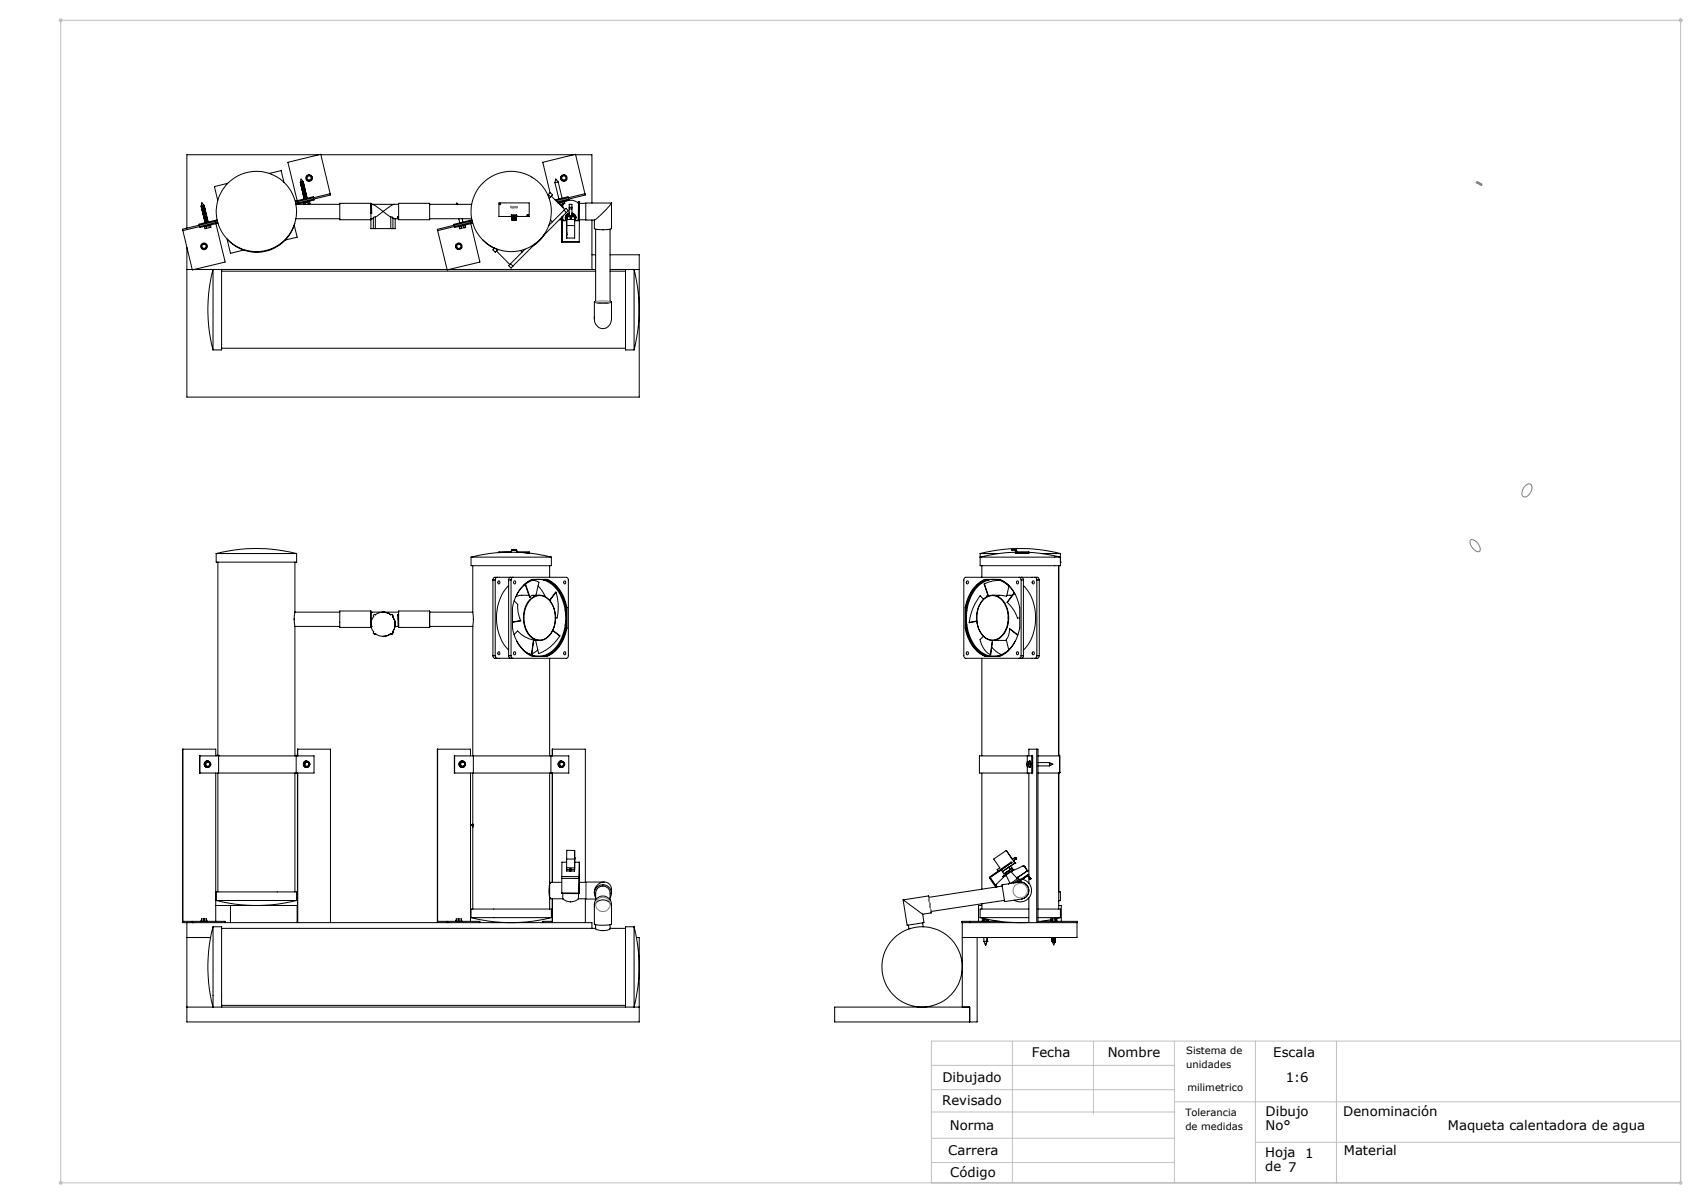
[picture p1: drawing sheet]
<svg xmlns="http://www.w3.org/2000/svg" width="420mm" height="297mm" viewBox="0 0 420 297" stroke-linecap="round" stroke-linejoin="round" font-family="sans-serif">
<defs><g id="words">
<g font-size="3.3">
<text x="254.8" y="261.1">Fecha</text>
<text x="273.5" y="261.1">Nombre</text>
<text x="314.4" y="261.1">Escala</text>
<text x="232.7" y="267.1">Dibujado</text>
<text x="317.5" y="267.1">1:6</text>
<text x="232.6" y="272.7">Revisado</text>
<text x="312.5" y="275.4">Dibujo</text>
<text x="331.7" y="275.4">Denominación</text>
<text x="234.5" y="278.9">Norma</text>
<text x="312.5" y="278.9">No°</text>
<text x="357.5" y="278.9">Maqueta calentadora de agua</text>
<text x="234.1" y="285.3">Carrera</text>
<text x="312.4" y="285.6">Hoja</text>
<text x="322.3" y="285.8">1</text>
<text x="331.8" y="285.3">Material</text>
<text x="234.6" y="290.7">Código</text>
<text x="312.4" y="289.1">de 7</text>
</g>
<g font-size="2.5">
<text x="292.9" y="260.2">Sistema de</text>
<text x="292.9" y="263.7">unidades</text>
<text x="293.2" y="269.4">milimetrico</text>
<text x="292.7" y="275.5">Tolerancia</text>
<text x="292.7" y="278.9">de medidas</text>
</g>
</g></defs>
<g fill="none" stroke="#000" stroke-width=".25">
<path d="M78.8 38.2h-32.7v18.1M79.2 38.2h62.5M142.1 38.2h4.1v11.9M49.7 50.9l.1 .1M49.7 50.9h.1M49.7 51.2h.1M49.7 50.8h.1M49.7 50.8v.1M49.8 51v.1M49.8 51.4l.1 .1M49.8 51.1l-.1 .1M49.8 51.2v.2"/>
<path d="M49.8 51.7h.2M49.8 51.4h.1M49.9 52h.1M49.9 51.5v.1M49.9 51.6l-.1 .1M50 52.2h.1M50 51.7v.2M50 51.9l-.1 .1M50 52.5h.1M50 52.1v.1M50 52v.1M50.1 52.2v.2"/>
<path d="M50.1 52.4l-.1 .1M50.1 52.7l.1 .1M50.1 53h.2M50.1 52.5l.1 .2M50.2 52.7h-.1M50.2 53.2l.1 .1M50.2 52.8v.1M50.2 52.9l-.1 .1M50.3 53.2h-.1M50.3 53.5h.1M50.3 53v.2M50.3 50.7l-.6 .1"/>
<path d="M50.3 50.6l-.6 .2M50.3 50.7h.1M50.3 50.6l-.5-.5-.1 .7M50.3 50.6v.1M50.3 53.3v.1M50.3 50.8l-.5 .2M50.3 53.8h.1M50.3 53.4v.1M50.3 50.8l.1 .2M50.4 51l-.6 .1M50.4 50.7l-.7 .2M50.4 51h.1"/>
<path d="M50.4 54h.1M50.4 50.7v.1M50.4 53.5v.2M50.4 51.1l-.6 .1M50.4 50.8l-.7 .1M50.4 50.8h-.1M50.4 53.7l-.1 .1M50.4 51.1v.1M50.4 51.2l-.6 .2M50.4 51.3l-.5 .2M50.4 51.2l.2 .1M50.4 54.3h.2"/>
<path d="M50.4 53.8l.1 .1M50.4 51.3l.1 .2M50.5 51l-.8 .2M50.5 51.5l-.6 .1M50.5 51l-.1 .1M50.5 51.5h.1M50.5 53.9l-.1 .1M50.5 51.6l-.5 .1M50.5 54.5l.1 .1M50.5 54l.1 .2M50.5 51.6l.1 .1M50.5 56l.1 .5 .4-.1"/>
<path d="M50.6 51.3l-.8 .1M50.6 51.7l-.6 .2M50.6 51.3h-.2M50.6 51.7l.1 .1M50.6 54.2l-.2 .1M50.6 54.3v.2M50.6 51.9l-.6 .1M50.6 54.5h-.1M50.6 54.8h.1M50.6 51.9v.1M50.6 51.5l-.8 .2M50.6 52l-.6 .1"/>
<path d="M50.6 51.5l-.1 .1M50.6 52h.1M50.6 54.6l.1 .1M50.7 52.1l-.6 .1M50.7 51.8l-.8 .2M50.7 51.8l-.1 .1M50.7 54.7l-.1 .1M50.7 52.1v.1M50.7 52.2l-.6 .2M50.7 52.4l-.6 .1M50.7 52.2l.1 .1M50.7 52.4v.1"/>
<path d="M50.7 54.8v.2M50.7 52l-.7 .2M50.7 52.5l-.5 .2M50.7 52v.1M50.7 55h.1M50.7 52.5l.2 .1M50.8 52.6l-.6 .2M50.8 52.6v.2M50.8 52.3l-.8 .2M50.8 52.8l-.6 .1M50.8 52.3l-.1 .1M50.8 52.8h.1"/>
<path d="M50.8 52.9l-.5 .1M50.8 52.9l.1 .1M50.9 53l-.6 .2M50.9 52.6l-.8 .1M50.9 53l.1 .1M50.9 52.6h-.1M50.9 55.9l.1 .5M50.9 53.1l-.6 .2M50.9 52.8l-.8 .2M50.9 52.8l-.1 .1M50.9 53.1v.2M50.9 53.3l-.6 .1"/>
<path d="M50.9 53.4l-.5 .1M50.9 53.3h.1M50.9 53.4l.1 .1M51 53.1l-.8 .1M51 53.5l-.6 .2M51 53.1h-.1M51 53.5l.1 .1M51 53.7l-.6 .1M51 53.7v.1M51 53.3l-.7 .2M51 53.8l-.5 .1M51 53.8h.2"/>
<path d="M51 53.3l-.1 .1M51.1 53.9l-.6 .1M51.1 53.9v.1M51.1 53.6l-.8 .2M51.1 54l-.5 .2M51.1 53.6l-.1 .1M51.1 54l.1 .1M51.2 53.8l-.8 .2M51.2 54.2l-.6 .1M51.2 53.8l-.1 .1M51.2 54.2v.1M51.2 54.3l-.6 .2"/>
<path d="M51.2 54.4l-.6 .2M51.2 54.3l.1 .1M51.2 54.4v.2M51.2 54.6l-.5 .1M51.2 54.1l-.8 .2M51.2 54.6h.2M51.2 54.1v.1M51.3 54.7l-.6 .1M51.3 54.7v.1M51.3 54.8l-.6 .2M51.3 54.4l-.8 .1M51.3 54.8v.1"/>
<path d="M51.3 54.4h-.1M51.4 54.6l-.8 .2M51.4 54.6l-.1 .1M51.6 55.7l.1 .5M51.7 56.2l-.7 .2M52 55.6l.1 .5-.4 .1M52 55.5l-1.6 .4M53.2 54.6l-8.1 2 .1 .3M53.2 54.6l.1 .4M53.3 55l-8.1 1.9M53.3 55.2l2.3 9.5-8.1 1.9-2.3-9.7M53.6 54.3l-4.5 1 .1 .3"/>
<path d="M53.7 54.5l-.5 .1M53.8 54.9l-.5 .1M53.8 55.1l-4.4 1.1-.1-.3M56.1 59l.8 3.5 3.2-.8M56.2 45.3l-3.2 .8 .8 3.4M66.5 42.8l2.9-.7 .7 2.9M72.6 55.6l.8 3-3 .7M72.8 55.2a9.8 9.8 0 0 1-16.6 4M73.1 54h10.8M73.1 50.4h10.8M73.4 49.8l-.4 .1M73.4 49.8l.1 .3"/>
<path d="M73.5 50.1l-.5 .1M74.2 45h.1M74.2 45v.1M74.2 45.3h.1M74.2 44.9v.1M74.2 45.6h.2M74.2 45.1l.1 .1M74.3 45.2l-.1 .1M74.3 45.8l.1 .1M74.3 45.3v.2M74.3 45.5l-.1 .1M74.4 46.1h.1"/>
<path d="M74.4 45.6v.2M74.4 45.8h-.1M74.4 45.9v.1M74.4 46v.1M74.4 46.4h.1M74.5 46.6h.1M74.5 46.1v.1M74.5 46.2l-.1 .2M74.5 46.8l.1 .1M74.5 46.4l.1 .1M74.6 46.5l-.1 .1M74.6 47.1h.1"/>
<path d="M74.6 46.6v.2M74.6 46.8h-.1M74.6 46.9l.1 .1M74.7 47l-.1 .1M74.7 47.4h.1M74.7 47.6l.2 .1M74.7 47.1l.1 .2M74.8 44.7l-.6 .2M74.8 47.3l-.1 .1M74.8 44.7l-.5-.5-.1 .7M74.8 44.7v.1M74.8 44.9l-.6 .2"/>
<path d="M74.8 44.8l-.6 .2M74.8 47.9h.1M74.8 44.8h.1M74.8 44.9v.2M74.8 47.4v.2M74.8 45.1l-.5 .1M74.8 45.1h.2M74.8 47.6h-.1M74.9 45.2l-.6 .1M74.9 44.8l-.7 .2M74.9 44.9l-.7 .1M74.9 44.8v.1"/>
<path d="M74.9 44.9h-.1M74.9 48.2h.1M74.9 45.2v.1M74.9 47.7v.1M74.9 45.3l-.6 .2M74.9 45.3l.1 .1M74.9 47.8l-.1 .1M74.9 47.9v.1M74.9 45.5l-.5 .1M74.9 48.4h.1M74.9 48v.2M74.9 45.5l.1 .1"/>
<path d="M75 45.1l-.8 .2M75 45.6l-.6 .2M75 45.1l-.1 .1M75 45.6h.1M75 48.6l.1 .1M75 48.2v.1M75 50.1l.1 .3M75 45.4l-.8 .2M75 45.7l-.6 .2M75 45.4l-.1 .1M75 48.3l-.1 .1M75 45.7v.2"/>
<path d="M75 45.9l-.6 .1M75 45.9h.1M75 48.9h.1M75 48.4l.1 .2M75.1 45.6l-.8 .2M75.1 46l-.6 .1M75.1 46.1l-.6 .1M75.1 45.6l-.1 .1M75.1 46.1h.1M75.1 48.6h-.1M75.1 46v.1M75.1 46.2l-.6 .2"/>
<path d="M75.1 46.2v.2M75.1 48.7v.1M75.1 46.4l-.5 .1M75.1 45.9l-.7 .2M75.1 46.4h.1M75.1 45.9v.1M75.1 48.8l-.1 .1M75.1 48.9l.1 .2M75.2 46.5l-.6 .1M75.2 49.1h.1M75.2 46.5v.1M75.2 46.6l-.6 .2"/>
<path d="M75.2 46.1l-.8 .3M75.2 46.6l.1 .1M75.2 46.1l-.1 .1M75.2 46.4l-.7 .2M75.2 46.7l-.6 .2M75.2 46.4v.1M75.2 46.7l.1 .2M75.3 46.9l-.6 .1M75.3 46.9h.1M75.3 47l-.6 .1M75.3 46.7l-.8 .1M75.3 47.1l-.5 .2"/>
<path d="M75.3 46.7h-.1M75.3 47.1l.2 .1M75.3 47v.1M75.3 50l.1 .4M75.4 47.3l-.6 .1M75.4 47.3v.1M75.4 46.9l-.8 .2M75.4 47.4l-.6 .2M75.4 46.9l-.1 .1M75.4 47.4h.1M75.4 47.5l-.5 .2M75.4 47.5l.1 .2"/>
<path d="M75.5 47.2l-.8 .2M75.5 47.7l-.6 .1M75.5 47.7h.1M75.5 47.2l-.1 .1M75.5 47.4l-.8 .2M75.5 47.8l-.6 .1M75.5 47.4l-.1 .1M75.5 47.8v.1M75.5 47.9l-.6 .1M75.5 47.9h.1M75.6 47.7l-.8 .2M75.6 48l-.6 .2"/>
<path d="M75.6 48.2l-.6 .1M75.6 47.7l-.1 .1M75.6 48.2h.1M75.6 48v.2M75.6 48.3l-.6 .1M75.6 48.3v.1M75.6 48.4l-.5 .2M75.6 47.9l-.7 .3M75.6 48.4l.1 .1M75.6 47.9v.1M75.7 48.5l-.6 .2M75.7 48.5v.2"/>
<path d="M75.7 43.6l.6-.4 .7 .4v.7l-.7 .4-.6-.4zM75.7 48.2l-.8 .2M75.7 48.7l-.6 .1M75.7 48.2l-.1 .1M75.7 48.7h.1M75.7 48.5l-.7 .1M75.7 48.8l-.6 .1M75.7 48.5h.1M75.7 48.8l.1 .2M75.8 49l-.6 .1M75.8 49h.1M75.8 48.7l-.8 .2"/>
<path d="M75.8 48.7l-.1 .1M76.1 49.8l.1 .5M76.2 50.3l-.5 .1M76.4 49.7l.2 .5-.4 .1M76.5 49.7l-1.6 .3M77.4 48.8v-.2l-4.5 1.1M77.5 49.1v.3l-4.3 1M81.5 47.8l.1 .4-8.1 1.9M81.5 47.8l-8.1 2M81.5 47.8l-2.3-9.7-8.1 2 2.3 9.4M83.9 50.2h7.7v4.1h-7.7zM91.6 50.6h.1"/>
<path d="M91.6 50.7l.1 1.9M91.6 52.6h.2M91.7 50.4l-.1 .2M91.7 50.5l.1 2.1M91.7 52.6h.1M91.7 50.4h.2M91.7 52.6h-.2M91.9 50.4l1 .5 1.7 1.3M91.9 50.4h5.4M92.2 53.9l-.6 .1v2.4h.6M92.2 56.4h.5M92.7 53.6l-.3-.1-.2 .2v2.7"/>
<path d="M92.7 56.4h3.8M92.7 53.6v2.8M94.6 52.2l1.9 1.4M94.6 52.2l-1.9 1.4M96.5 53.6l.3-.1 .2 .3v2.6M96.5 56.4h.5M96.5 53.6v2.8M97 53.9l.3 .1M97.3 50.4l-1.1 .6-1.6 1.2M97.3 54h.9M97.3 50.4h1.1M97.6 54v2.4h-.6"/>
<path d="M98.3 53.5l.1 .3M98.4 53.5h-.2v.5l.2-.2M98.4 50.2h7.7v4.1h-7.7zM106.1 54h10.4M106.1 50.4h10.4M112.7 50.4v-.3l.4 .3M113.3 54l.2 1M113.4 56l.1 .5 .4-.1M113.8 55.9l.1 .5M114.1 54l.2 .8M114.5 55.7l.1 .5M114.6 56.2l-.7 .2"/>
<path d="M114.9 55.6l.1 .5-.4 .1M114.9 55.5l-1.6 .4M116.1 54.6l-8.1 2 .1 .3M116.1 54.6l.1 .4M116.2 55l-8.1 1.9M116.2 55.2l2.3 9.5-8.1 1.9-2.3-9.7M116.5 54.3l-4.4 1.1v.2M116.6 54.5l-.5 .1M116.7 54.9l-.5 .1M116.7 55.1l-4.4 1.1-.1-.3M119.1 59.2l1.1 .9 1.9 1.2M126.3 53.4v-.3h1.3v.3"/>
<path d="M126.3 53.3h.2M126.3 53.4h-3.1v-3.3h7.5v3.3h-3.2M126.3 53.3v1h.2v-1M126.5 53.4h.2M126.7 53.3h.2M126.7 53.3v1h.2v-1M126.9 53.4h.1M127 53.3h.2M127 53.3v1h.2v-1M127.2 53.4h.2M127.4 53.3h.1M127.4 53.3v1h.1v-1"/>
<path d="M130.4 53l-.2 .2M134.4 57.9l-1.4 1.8-1.3 1M135.4 48l.5-.4 .5 .5-.4 .5M135.4 48l-.1 .1M135.4 48l.6 .6M135.8 47.6l-1.8-7.5 8.1-2 2.3 9.7M135.9 54.3l.5 .5M136 48.6l-.4 .4M136.1 48.4l3.4 3.3M137 45.1l1 4M137.8 50l.1 .2M137.8 44.9l-.8 .2"/>
<path d="M137.8 44.9l-.6-.7-.2 .9M137.8 44.9l1 4M137.9 50.2h.1M138.1 54.3h.6M138.3 50l.1 .5M138.3 50.5h.1M138.6 43.6l.6-.4 .7 .4v.7l-.7 .4-.6-.4zM138.7 56.8v.5M138.7 57v2.7M138.7 57h.1M138.7 53.6v3.4M138.7 54.4l1.2 .1"/>
<path d="M138.7 54.4v5.3M138.8 50.4h.1M138.8 50.4v.6M138.9 50.4h.1M139 54.3l.1 .1M139 53.4v1M139 49.8l.1 .5M139 50.3v1M139.1 50.3l-.7 .2M139.3 51.9l.4-.5 .6 .6-.5 .5M139.3 51.9l-3.8 3.7M139.3 51.9l.5 .6"/>
<path d="M139.3 49.9a2.83 2.83 0 0 1 3.5 .3v1.5M139.3 49.7l.2 .5-.4 .1M139.4 49.7l-1.6 .4M139.7 53.7l.2 .7M139.8 52.5l-5.7 5.8M139.9 57.9h.1M139.9 53.5h.1M139.9 53.5v.9h-1.2M139.9 54.2h2M139.9 53.5h2M140.3 48.8v-.2l-3.2 .8M140.4 49.1v.3l-2.6 .7"/>
<path d="M140.5 52.6a1.08 1.08 0 0 0-.9 1.2M140.5 52.8a1.02 1.02 0 0 0-.7 1.6M140.5 52.9a.93 .93 0 0 0-.6 1.4M140.5 51.2v.4M140.5 51.2v-.8h.7v.8M140.5 51.6h.7M140.5 51.6v1.7M140.5 51.2h.7M140.8 53.7h.2M140.8 53.7v-.4h-.9v5.5M141.2 52.6a1.08 1.08 0 0 1 1 1.2M141.2 52.8a1.04 1.04 0 0 1 .8 1.6"/>
<path d="M141.2 52.9a.93 .93 0 0 1 .7 1.4M141.2 51.2v.4M141.2 51.6v1.7M141.9 54.2v4.6h-2M141.9 54.5h1.2M141.9 55.7h-2v3.1M141.9 53.5v-.2h-.9l.1 .6h-.3v-.2M141.9 53.5v.7M142.1 53.7l-.2 .7h1.2M142.8 54.3l-.2 .1M143 59.7h-4.3M143 59.7v.1h-4.3"/>
<path d="M143.1 54.4v.1M143.1 54.3h1.5M143.1 54.5l-.1 5.2M143.1 50.4v-.7h-.3v.7M143.1 50.2h1.5M143.1 50.4h-.3v4M143.1 50.4v4M144.4 47.8l-7.1 1.8M144.4 47.8l.1 .4-7 1.6M144.6 50.1h6.4l-1.2 1.5-3 2.7h-2.2zM146.2 54.3v12.2M147.1 56.6v17.9a5.7 5.7 0 0 0 3.5 0v-17.9"/>
<path d="M151 50.1v6.3a7 7 0 0 1-4.2 0v-2.1M46.1 61.1v36.9h111.7v-35.1h-7.2M46.1 66.5h1.4M47.9 66.5h62.5M49.7 60.4l.7-.3 .6 .3v.8l-.6 .4-.7-.4zM52.6 66.5v19.9a39.2 39.2 0 0 1 0-19.9zM54.7 66.5v19.9h-2.1M54.7 67h92.4M110.8 66.5h36.3M112.6 60.4l.7-.3 .6 .3v.8l-.6 .4-.7-.4zM122.1 61.2l-.4 .5 .6 .6 .5-.5M122.3 61.3l.5 .5"/>
<path d="M122.6 62l3.3 3.3M123 61.6l-.2 .2M126 65.1l-.4 .5 .6 .6 .4-.5M126 65.1l.6 .6M128.6 61.9l.3 .3M129.6 61.5l-3.6 3.6M132.3 60.1l-5.7 5.6M146.2 62.9h.9M146.8 74.5v4.2a2.13 2.13 0 0 0 2.1 2.4 2.13 2.13 0 0 0 2.1-2.4v-4.2M147.1 74.4l-.3 .1a.93 .93 0 0 0 1.2 .3h1.7a.93 .93 0 0 0 1.2-.3l-.3-.1M150.6 67h3.8M150.6 66.5h7.2"/>
<path d="M154.4 66.5v19.9h2.2M156.6 66.5a40.3 40.3 0 0 1 0 19.9zM54.7 86h99.7M53.4 136.7a40.3 40.3 0 0 1 19.8 0M53.4 136.7h19.8M53.4 136.7v2.1h19.8v-2.1M53.8 138.8v47.7M72.8 138.8v12.3M116.3 137.5h19.8M116.3 137.5v2.2h19.8v-2.2M116.7 139.7v11.4M123.2 136.4l-4.3 .6-2.6 .5"/>
<path d="M126.3 135.9v.3h-3.1v.3l3.7-.2 3.8 .3 5.4 .9M126.3 135.9v.3M126.3 135.9h1.3M126.3 135.7l.2 .2h-.2zM126.7 135.7l.2 .2zM127 135.7l.2 .2zM127.4 135.7l.1 .2h-.1zM127.6 135.9h.1M127.6 135.9v.3h3.1v.3h-1.1M130.4 136.5v.1M135.7 139.7v2.8M242 136.7a40.2 40.2 0 0 1 19.8 0"/>
<path d="M242 136.7v3h19.8v-3M242 136.7h4.6M242.4 139.7v2.8M250.7 136.3a38.5 38.5 0 0 0-8.7 1.2h19.8a39 39 0 0 0-7.8-1.1M250.7 136.5l3.3 .1v-.1M250.7 135.9h.1M250.7 136.2h3.3v.3M250.7 136.5h3.3M250.7 135.9v.6M250.8 135.9h.2v.3M250.8 135.9l-1-.2h1.1l.1 .5M250.8 135.9h.1"/>
<path d="M251 136.5v.1M253.7 136.5v.1M253.9 136.5v.1M257.2 136.7h4.6M261.4 139.7v46.9M261.8 138.8h.1M72.6 152.7v.3M72.8 151.1l-.2 1.4 .2 2.2M72.8 154.7h11.1M72.8 151.1h11.1M72.8 154.7v31.9M91.6 151.1v-.3v4.1v-3.8h.2"/>
<path d="M91.6 150.8h-7.7v4.1h7.7M91.6 154.7h.1M91.8 151.1h6.6M91.8 151.1v.1M92.5 151.7h.1M92.5 156.5h.1M92.5 151.7l.2 .1M92.7 151.8a.29 .29 0 0 0-.4 0 .29 .29 0 0 0 0 .4 3.1 3.1 0 0 0-.1 3.9l.1 .4 .4-.1M92.7 156.4a3 3 0 0 0 3.8 0M92.7 151.8a3 3 0 0 1 3.8 0M92.7 156.4l-.2 .1M94.6 157.1h.1"/>
<path d="M94.6 151.1h.1M94.6 151.1l.8 .1 1.1 .6M96.5 156.4l-.7 .4-1.2 .3M96.5 151.8a.3 .3 0 0 1 .4 0 .3 .3 0 0 1 0 .4M96.7 156.5h.1M96.7 151.7h.1M96.7 151.7a.3 .3 0 0 1 .3 .2 .3 .3 0 0 1-.1 .3M96.9 156h.1M96.9 152.2a3 3 0 0 1 0 3.8M96.9 152.2h.1M96.9 152.2l.7 1.5-.1 1h.9M96.9 156a.29 .29 0 0 1 0 .5 .29 .29 0 0 1-.4-.1"/>
<path d="M96.9 156l.1 .3-.3 .2M97.3 152.9a3.1 3.1 0 0 1-.4 3.1M98.2 151.7l.2 3M98.2 151.7l.1 .1M98.2 151.7h.2M98.3 151.8l.1 2.3M98.3 151.8l.1 .1M98.4 154.9h.1M98.4 154.9h7.7M98.5 154.5l-.1 .2M106.1 154.7h.1M106.1 151.1v3.6"/>
<path d="M106.1 154.7v.2M106.1 151.1v-.2v4M106.1 150.8h-7.7v4.1M106.1 154.7h10.6M106.1 151.1h10.6M116.7 151.1l.2 1.4-.2 2.2M116.7 154.7v31.9M121.7 143.2h.6M121.7 143.2v18.7M122.3 143.2v18.7M122.8 142.5l-.4 .2-.1 .5M125.6 144.6a12.1 12.1 0 0 0 0 15.9"/>
<path d="M125.6 143.2h.6M125.6 143.2v18.7M126 142.5l-.3 .2-.1 .5M126 142.5h13.8l.4 .2 .1 .5v18.7l-.1 .4-.3 .2h-13.9M126 142.5h-3.8l-.4 .2-.1 .5M126.2 143.2v18.7M126.6 142.5l-.3 .2-.1 .5M126.9 156.7l.9-.9a7 7 0 0 0 3.9 2.2M127 148.3l.8 .9 .2 2.1 .6 1.9M127.6 158.3a7.2 7.2 0 0 0 4.1 3.6M128.6 153.2l-2.1 .4M129.7 144.2l1.1 3.3"/>
<path d="M129.8 144.2l1 3.3M130.6 147h-2.3l-1 .4M131.1 147.9a3.3 3.3 0 0 1 5.4 1.6 6.5 6.5 0 0 1-1.8 8.2 3.4 3.4 0 0 1-4.7-2.2 6.9 6.9 0 0 1 1.1-7.6zM131.6 143.3h-.2h.5l1.2 .5-.8 3.2M131.7 143.2a7.2 7.2 0 0 0-4.1 3.6M131.7 143.2l.8-.2 1.7 .2M131.7 143.2l.1-.2a5.1 5.1 0 0 0-2.5 1.5M131.7 158l-.5 3.6M131.7 158l-.4 3.6M131.8 158.1h1.4M132.9 144.7l.7 .9 1.1 1.8M133.2 147a4.6 4.6 0 0 1 3.9 4.7 5.8 5.8 0 0 1-3.2 6.3l-.7 .1"/>
<path d="M133.2 147h-1.7l-.7 .5M133.2 147a4.5 4.5 0 0 0-3.9 4.4 6.1 6.1 0 0 0 2.6 6.4l1.3 .3M134.2 143.2a8.4 8.4 0 0 1 5.3 6.8l.1 .8M134.2 143.2l.1-.2a8.7 8.7 0 0 1 5.5 7.7l-.2 .1M134.9 143a8.7 8.7 0 0 1 4.9 7M136.5 155.7l1.7 1.3M136.5 155.6l1.7 1.4M137.3 146.2a11.9 11.9 0 0 1 .2 6.4h-.4M137.3 146.2l-1.6 2.1M137.3 146.2l-1.6 2M138.2 157a10.3 10.3 0 0 1-5.2 4.4l-.7-3.3M139.6 154.3a8.6 8.6 0 0 1-5.4 7.6"/>
<path d="M139.6 150.8v.3a5.6 5.6 0 0 1 0 3.2M139.6 154.3h.2a9.2 9.2 0 0 1-4.8 7.5l-.7 .2-.1-.1M139.8 155.1a9 9 0 0 1-4.9 6.9M139.8 150v5.1M139.8 150h.2M139.8 155.1h.2M140 150a9 9 0 0 0-5-7h-3.6a8.8 8.8 0 0 0-4.9 7v5.1a8.9 8.9 0 0 0 4.9 6.9h3.6a8.7 8.7 0 0 0 5-6.9M140 150v5.1M238.3 150a8.9 8.9 0 0 1 4.9-7h3.6a8.7 8.7 0 0 1 5 7v5.1a9 9 0 0 1-5 6.9h-3.6a8.6 8.6 0 0 1-4.9-6.9M238.3 150h.2M238.3 155.1h.2M238.3 150v5.1"/>
<path d="M238.5 155.1a8.9 8.9 0 0 0 4.9 6.9M238.5 150v5.1M238.7 154.3a9 9 0 0 0 4.9 7.4l.5 .2M238.7 150.8l-.2 1.7 .2 1.8M238.7 154.3h-.2a9.2 9.2 0 0 0 4.8 7.5l.6 .2 .2-.1M241.2 152.5a5.4 5.4 0 0 0 3.4 5.6h.5M241.2 153.3l-1.9 .4M241.2 153.4l-1.9 .3M242.8 157.1l-.8 .8a5.1 5.1 0 0 0 2.5 3.7M242.9 148l-.9-.9a13.3 13.3 0 0 0-2.7 6.6M242.9 147.9a3.3 3.3 0 0 1 5.4 1.6 6.5 6.5 0 0 1-1.8 8.2 3.4 3.4 0 0 1-4.7-2.2 6.9 6.9 0 0 1 1.1-7.6zM243.1 144.1l.9 3.1"/>
<path d="M243.1 144.1l1 3.1M243.4 143a8.8 8.8 0 0 0-4.9 7M243.9 146.8l-.3 .6zM244.1 143.2a8.2 8.2 0 0 0-5.2 6.8l-.2 .8M244.1 143.2l.7-.2 1.8 .2M244.1 143.2l-.2-.2a8.5 8.5 0 0 0-5.4 7.8h.2M244.9 159.7l1.1 1.2 1.3 .7M245 158.1l-.4 3.5zM245.1 147a4.1 4.1 0 0 0-3.6 3.3l-.3 2.2M245.1 147a4.6 4.6 0 0 1 3.9 4.7 5.8 5.8 0 0 1-3.2 6.3l-.7 .1M245.1 158.1h3.4M246.6 143.2a7 7 0 0 1 4 3.6"/>
<path d="M246.6 143.2l-.1-.2a5.3 5.3 0 0 1 2.8 1.8M246.8 143.3h.2a7.9 7.9 0 0 0-3.9 .8M248.6 147h1.3M248.7 148.7h.1M248.7 148.7a9.5 9.5 0 0 1 2.5 3.9h.6M249.1 144.7l-.6 2.5-1.3-.2h-2.1M249.3 155.3a3.6 3.6 0 0 1-.8 2.6l.6 2.5M249.3 155.3l2 1.5M250.4 146.4l-1.7 2.3M250.5 146.4l-1.8 2.3M250.6 158.3a7 7 0 0 1-4 3.6M251.6 142.5l.4 .2 .1 .5"/>
<path d="M252.1 143.2h.6M252.1 143.2v18.7M252.2 142.5h-13.8l-.4 .6v18.9l.1 .3 .2 .2h13.9M252.2 142.5l.4 .2 .1 .5M252.2 142.5h3.9l.4 .2 .1 .5M252.7 144.6a12.1 12.1 0 0 1 0 15.9M252.7 143.2v18.7M255.5 142.5l.4 .2 .1 .5M256 143.2h.6M256 143.2v18.7M256.6 143.2v18.7M121.7 161.9l.1 .3 .3 .3h3.9"/>
<path d="M121.7 161.9h.6M122.3 161.9l.1 .4 .4 .2M123 161a.32 .32 0 0 1 .4 .3 .32 .32 0 0 1-.4 .3zM125.6 161.9l.1 .4 .3 .2M125.6 161.9h.6M126.2 161.9l.1 .4 .3 .2M126.9 161a.32 .32 0 0 1 .4 .3 .32 .32 0 0 1-.4 .3zM129 160.3l1.5 1.2 1.3 .5-.1-.1M131.1 161.6h-.1M131.2 161.6l-.6-.1 .7 .1M131.2 161.6h.1M131.7 161.9l1.1 .1 1.4-.1"/>
<path d="M132.8 160.4l-1.5 1.1M135.7 162.5v24.1M139.2 161a.32 .32 0 0 1 .5 .3 .32 .32 0 0 1-.5 .3zM238.7 161a.32 .32 0 0 1 .4 .3 .32 .32 0 0 1-.4 .3zM242.4 162.5v24.1M244.1 161.9l.9 .1 1.6-.1M249 160.6l-1.2 .9-1.3 .5 .1-.1M251 161a.32 .32 0 0 1 .5 .3 .32 .32 0 0 1-.5 .3zM252.1 161.9l-.1 .4-.4 .2M252.1 161.9h.6M252.7 161.9l-.1 .4-.4 .2M254.9 161a.32 .32 0 0 1 .5 .3 .32 .32 0 0 1-.5 .3z"/>
<path d="M256 161.9l-.1 .4-.4 .2M256 161.9h.6M256.6 161.9l-.4 .6h-4M45.2 185v42.5h10.4v.3M49.4 186.6v4.2M50.5 188.7h.1M50.6 188.7l.4 .6M50.9 188h.8l.4 .7-.4 .6h-.8l-.4-.6zM51 188l-.4 .7M51.2 187.9h.1M51.2 189.5h.1M51.2 187.9a.81 .81 0 0 0-.8 .8 .81 .81 0 0 0 .8 .8"/>
<path d="M51.3 188.2l.4 .1 .1 .4M51.8 188.7l-.1 .3-.4 .2M52 188.6a.78 .78 0 0 0-1.2-.6 .78 .78 0 0 0 0 1.3 .78 .78 0 0 0 1.2-.5M53.3 186.6v-1.6h-8.2v42.8h101.1v1.4M53.3 186.5h.8v.1M53.3 190.8v36.7M53.8 190.8v29.4M54 190.8h19.1M54 186.6h19.1M54 186.6v4.2M54 186.6h-4.7v4.2h4.7M72.8 190.8v29.4"/>
<path d="M72.8 186.5h.6M73.1 186.6v4.2M73.1 186.6h4.4v4.2h-4.4M73.4 190.8v36.7M73.4 186.6v-1.6h8.2v42.8M73.5 185v1.6M73.5 190.8v37M75 188.7h.1M75.1 188.7l.4 .6M75.3 188h.9l.4 .7-.4 .6h-.9l-.3-.6zM75.5 188l-.4 .7M75.7 187.9a.81 .81 0 0 0-.8 .8 .81 .81 0 0 0 .8 .8"/>
<path d="M75.7 187.9h.1M75.7 189.5h.1M75.8 188.2h.3l.2 .5M76.3 188.7l-.1 .3-.4 .2M76.5 188.6a.78 .78 0 0 0-1.2-.6 .78 .78 0 0 0 0 1.3 .78 .78 0 0 0 1.2-.5M108.1 185v42.5h10.4v.3M112.3 186.6v4.2M113.4 188.7h.1M113.5 188.7l.4 .6M113.8 188h.8l.4 .7-.4 .6h-.8l-.4-.6zM113.9 188l-.4 .7M114.1 187.9h.1"/>
<path d="M114.1 189.5h.1M114.1 187.9a.81 .81 0 0 0-.8 .8 .81 .81 0 0 0 .8 .8M114.2 188.2l.4 .1 .1 .4M114.7 188.7l-.1 .3-.4 .2M114.9 188.6a.8 .8 0 0 0-1.2-.6 .8 .8 0 0 0 0 1.3 .8 .8 0 0 0 1.2-.5M116.2 186.6v-1.6h-8.2v42.8M116.2 190.8v36.7M116.7 190.8v12.7M116.9 190.8h19.1M116.9 186.6h19.1M116.9 186.6h-4.7v4.2h4.7M116.9 186.6v4.2"/>
<path d="M135.7 190.8v27.3M136 186.6v4.2M136 186.6h4.4v4.2h-4.4M136.3 186.6v-1.6h8.2v32.8M136.3 190.8v27M136.4 185v1.6M136.4 190.8v27M137.9 188.7h.1M138 188.7l.4 .6M138.3 188h.8l.4 .7-.4 .6h-.8l-.4-.6zM138.4 188l-.4 .7M138.6 187.9a.81 .81 0 0 0-.8 .8 .81 .81 0 0 0 .8 .8"/>
<path d="M138.6 187.9h.1M138.6 189.5h.1M138.7 188.2a.51 .51 0 0 1 .5 .5 .51 .51 0 0 1-.5 .5M139.4 188.6a.78 .78 0 0 0-1.2-.6 .78 .78 0 0 0 0 1.3 .78 .78 0 0 0 1.2-.5M242.4 190.8v28.7M253.6 188.2a.57 .57 0 0 1 .2 .9l-.2-.1zM253.6 186.6h-11.8v4.2h11.8M253.6 186.6h1.4v4.2h-1.4M253.6 186.6v1.5M253.6 189.3v1.5M253.8 188.2v1M253.8 188l.1 .7"/>
<path d="M253.9 188.7h.5M253.9 188.7l-.1 .6M254 186.6v-1.6h2.3v42.5h9.7v.3h-28.5v-.3h9.3M254 190.8v25.5M254.1 188l.1-.1 .1 .1 .1 .7M254.2 187.9a1.31 1.31 0 0 1 0 1.6M254.4 188.7l-.1 .7-.2-.1M254.4 188.7l-.1 .6h-.7M254.4 188.7l-.1-.7h-.7v1.3M254.7 186.6v4.2M256 185v42.8M256.3 186.6h5.4"/>
<path d="M256.3 189.1h2.8M256.3 188.3h2.8M259.1 188.3v.8M259.1 188.3l.9 .4-.9 .4M261.4 186.5h.3v4.3h-5.4M261.4 190.8v33.6M261.7 190.7h.1M116.2 203.7h.5M116.7 203.5v.2M116.7 203.7v.2M116.7 203.5h.1M116.7 203.5l-.5 .1"/>
<path d="M116.7 203.7v.5zM116.7 204v20.4M135.7 218.1h.1M135.7 218.1l-.2 2 .2 1.5M138.7 216.4h4.3v.5l-4.3-.1M138.7 216.4v.4M138.7 217.8h-3v4.1h3.3v-1.3M138.7 216.8v3.6M139.9 212.1v2.9h.9l-.1-.5 .2-.1 .1 .1v.5h.9M139.9 212.9h-1.2v3.5M139.9 212.1v-2.2l2 .1v4.6M139.9 214.2l2 .1v.4"/>
<path d="M139.9 212.1h2M139.9 214.7h.9M140.8 214.8h.2zM140.8 214.9h.2zM141 214.7h.9M141.9 214.7v.3M141.9 212.9h1.2M141.9 214.6v.4M141.9 211.7h.1M141.9 211.7v.8M143 216h.1M143.1 217.8h1.5"/>
<path d="M143.1 212.9l-.1 7.6M143.1 212.9v.1M143.1 216l-.1 4.6v-.1M143.1 216v1M149.2 217.8h-4.6v4.2h2.5M244.4 216.6l1.7 2.4M244.4 216.6h.1M246.8 215l.2-.1zM247.2 214.7h.1M247.2 214.7l-2.7 1.9M247.2 214.7l.3 .5M247.4 218.4l4.2-.6a2.11 2.11 0 0 1 2.4 1.8 2.11 2.11 0 0 1-1.8 2.4l-4.2 .6z"/>
<path d="M247.5 218.8l-18.2 2.7M247.5 215.2h.1M247.5 215.2l.4 .6M247.7 216.5l.1-.1zM247.8 216.3l-.2 .1 .1 .1M247.8 216.3v.1M247.8 216.4h.1M248 216.3l.1-.1zM248.2 216.1h.1M248.3 214.6l-.8 .6M248.3 216.1l-2.3 2.3 .2 .6M248.3 216.1l-.5 .3"/>
<path d="M248.4 215.4l.2 .3M248.4 216l.9 2M248.4 216l-.1 .1M248.5 210l-3.1 2.1 1.5 2.2-.7 .4 .3 .3M248.5 210l1.4 2.1 .7-.4M248.5 210l1.5 2.1M248.9 215.7l-.1-.2-1 .8M249 215l-.6 .4M249 218.2h.1M249 215l.2 .3M249.1 214.1l-.8 .5M249.1 214.1l.3 .6"/>
<path d="M249.2 214l.3-.2 .4 .5M249.2 214l-.1 .1M249.2 214l.4 .6M249.3 218h.1M249.3 218l.1 .1M249.3 218l-.3 .2M249.4 214.7l-1.5 1.1 .5-.4M249.4 214.7l-.4 .3M249.6 214.6l.3-.3zM249.6 214.6l-.2 .1M249.6 212.9l-5.2 3.6v.4l1.5 2.1M249.6 212.9h.1"/>
<path d="M249.6 215.2l-1.2 .8M249.6 215.2l1.5 1.6M249.6 212.9l.1 .1M249.7 215.2h-.1M249.8 215.1h.1M249.7 213h.1M249.7 213l-5.3 3.6M249.7 213l-2.5 1.8M249.9 215h.1M250.1 214.7h.2M250.1 214.7l-1.1 .7 .1 .1M250.1 214.7l.1 .1"/>
<path d="M250.2 214.8h.1M250.2 214.8l.1-.1zM250.2 214.8l-.5 .4M250.2 212.5h.1M250.2 212.5l.4 .6M250.4 212.3l.2-.1zM250.6 212.2h.1M250.6 211.7h.1M250.6 213.1h.1M250.6 211.7l.2 .4M250.6 213.1l-2.3 1.5M250.6 211.7l.3 .3"/>
<path d="M250.8 212.1h.1M250.8 212.1l-.6 .4M250.9 212l-.1 .1M250.9 212l-.7 .5M251.1 216.8l.1 .1M251.4 216.5h.1M251.6 217.1l-1.3 .9M251.6 217.1l-.2-.3-1.9 1.3M251.9 217.8h.1M251.9 217.8a2.11 2.11 0 0 1 2.1 1.9 2.11 2.11 0 0 1-1.8 2.3M252.1 217.1h-.5M252.7 213.8h.1"/>
<path d="M252.7 213.8l.3 .1M253 213.9h.1M253 213.9l-.4-.1-2.9 1.4M253 213.9l.7 1.1M253.7 215h.1M253.7 215l-2.6 1.8M253.7 216.2l-1.3 .9a2.8 2.8 0 0 1 2.1 3.7 2.8 2.8 0 0 1-4.1 1.4M253.7 216.2l.5 .8M253.7 216.2l-2.4 1.6M253.8 216h.1M253.8 216l-2.9 1.9M253.8 216l.6 .9"/>
<path d="M253.8 215.9h.1M253.8 215.9l.6 1M253.8 215.9v.1M254 216.7v1.3M254.2 217h.1M254.4 216.9h.1M254.4 216.9l-.2 .1M254.4 216.9l-.1 .1M46.1 227.8v24.5h111.7v-20.8h-.6M46.1 231.5h5.9M47.5 227.8h.1M47.5 227.5v.3"/>
<path d="M49.7 227.4v-.5h1.3v.5M50.4 227.4l.8 .1M50.4 227.4l-.8 .1M50.4 226.9v.5M52.6 228.8v19.8a39.1 39.1 0 0 1 0-19.8zM52.6 228.8h2.1v19.8M53.3 223.6h20.1v4.2M53.4 222.3a40.3 40.3 0 0 0 19.8 0M53.4 222.3h19.8M53.4 222.3v-2.1h19.8v2.1M54.7 229.2h92.4M56.9 223.6v4.2"/>
<path d="M110.4 227.5v.3M112.6 227.4v-.5h1.3v.5M113.3 227.4l.8 .1M113.3 227.4l-.8 .1M113.3 226.9v.5M116.3 226.6a40.2 40.2 0 0 0 19.8 0M116.3 226.6v-2.2h19.8v2.2M116.3 226.6h19.8M135.7 221.6h.1M135.7 221.6v2.8M136.3 221.9v5.6h-2.3v.3M136.4 221.9v5.9"/>
<path d="M138.7 220.4v.2h4.3M138.7 220.4l4.3 .1M139 221.9a2.77 2.77 0 0 0 3.8 0M142.8 221.9h1.8M142.8 220.6v1.3M144.5 221.9v5.9M146.8 223.9a2.15 2.15 0 0 1 2.1-1.7 2.15 2.15 0 0 1 2.1 1.7M146.8 220.5a2.26 2.26 0 0 1 1.3-2.5 2.26 2.26 0 0 1 2.7 .7l.2 1.8M147.1 222.2v-1.7a1.78 1.78 0 0 1 1.8-1.7 1.78 1.78 0 0 1 1.7 1.7v1.7M147.1 228.3v1a3.9 3.9 0 0 0 3.5 0v-1M147.1 221.6a2.09 2.09 0 0 1 1.8-3.2 2.09 2.09 0 0 1 1.7 3.2M147.4 221.8a2.14 2.14 0 0 1 2.3-.4 2.14 2.14 0 0 1 1.3 1.9v4.8a7.1 7.1 0 0 1-4.2 0v-5.1z"/>
<path d="M150.6 229.2h3.8M156.6 228.8a40.2 40.2 0 0 1 0 19.8zM156.6 228.8h-2.2v19.8M223 222.2l4.8 3.5M223 222.2l1 6.2 4.1-.6-.3-2.1M224.3 228.4l.1 .9M227.8 227.9l.2 .9M229.3 221.2l-6.3 1M229.3 221.5v-.3l.6 4.2M229.3 221.5l.6 3.5M229.9 225v.4M229.9 225.4l-2.1 .3"/>
<path d="M237.6 227.8v20.8M239.4 227.5v.3M241.3 231.5v20.8h-35.2v-3.7h33.3v3.7M242 226.6h12M242.4 223.6h-.8v3.9M242.4 223.1v1.3M242.5 227.5h1.6M242.9 232.4h.8M242.9 232.4l.4 .9M242.9 231.5v.9M243 226.9v.5M243.3 233.3h.1"/>
<path d="M243.4 226.9h-.8v.5M243.7 226.9v.5M243.7 232.4h.1M243.7 232.4l-.4 .9M243.7 231.5v.9M244.1 227v.4M245.6 227.3v.2M248 222.3l-18.1 2.7M249.5 227.7v.1M254 221.7v6a40.7 40.7 0 0 1-12-1.1M254 224.4h-12v2.2M256.3 224.4h5.5v2.2"/>
<path d="M256.3 226.6h5.5M259.4 227.5h1.6M259.4 227.1l-2.3 .4M259.4 227.4v-.5h1.5v.5M259.8 232.2h.8M259.8 231.7h.8M259.8 231.9h.8M259.8 232.4h.1M259.8 232.2l.1 .1M259.8 231.7h.1M259.8 231.9l.1 .1M259.8 231.5v.9"/>
<path d="M259.8 232.4l.1 .3M259.8 232.5h.8M259.8 226.9v.5M259.8 232.5h.1M259.9 231.5h.1M259.9 232.3h.6M259.9 231.6h.6M259.9 231.9h.6M259.9 231.5h.6M259.9 232h.6M259.9 231.7h.6M259.9 232.2h.6"/>
<path d="M259.9 232.4h.6M259.9 232.5h.6M259.9 231.6l-.1 .1M259.9 231.9h-.1M259.9 232.2h-.1M259.9 232.4l-.1 .1M259.9 231.5v.1M259.9 231.7v.2M259.9 232v.2M259.9 232.3v.1M259.9 232.5v.2M260.5 232.5l-.6 .2"/>
<path d="M260.5 232.4h.1M260.5 231.6l.1 .1M260.5 231.9h.1M260.5 232.2h.1M260.5 232.4l.1 .1M260.5 231.5v.1M260.5 231.7v.2M260.5 232v.2M260.5 232.3v.1M260.5 231.5h.1M260.6 226.9v.5M260.6 232.5h.1"/>
<path d="M260.6 232.5h-.1M260.6 232.2l-.1 .1M260.6 231.9l-.1 .1M260.6 231.7h-.1M260.6 232.4l-.4 .9-.3-.6M260.6 231.5v.9M261.4 220.2h.4v2.1M261.4 222.3h.4M261.4 223.6h.6v3.9M261.8 222.3l-.4 .1M261.8 226.6l-1.3 .3M265.9 227.8v3.7h-28.3"/>
<path d="M46.1 248.6h111.7M54.7 248.2h99.7"/>
<circle cx="63.3" cy="52.2" r="9.9"/>
<circle cx="76.3" cy="43.9" r=".82"/>
<circle cx="76.3" cy="43.9" r=".5"/>
<circle cx="123.5" cy="50.4" r=".16"/>
<circle cx="126.2" cy="52.2" r="9.9"/>
<circle cx="130.3" cy="53.1" r=".16"/>
<circle cx="139.2" cy="43.9" r=".5"/>
<circle cx="139.2" cy="44" r=".81"/>
<circle cx="50.4" cy="60.8" r=".51"/>
<circle cx="50.4" cy="60.8" r=".82"/>
<circle cx="113.3" cy="60.8" r=".51"/>
<circle cx="113.3" cy="60.8" r=".81"/>
<circle cx="123.2" cy="143.8" r=".32"/>
<circle cx="127.1" cy="143.7" r=".32"/>
<circle cx="139.5" cy="143.8" r=".32"/>
<circle cx="238.9" cy="143.7" r=".32"/>
<circle cx="251.3" cy="143.8" r=".32"/>
<circle cx="255.2" cy="143.7" r=".32"/>
<circle cx="51.3" cy="188.7" r=".52"/>
<circle cx="75.8" cy="188.7" r=".51"/>
<circle cx="114.2" cy="188.7" r=".51"/>
<circle cx="138.7" cy="188.7" r=".52"/>
<circle cx="227.7" cy="238.7" r="9.9"/>
</g>
<g fill="none" stroke="#c0c0c0" stroke-width=".25">
<path d="M14.5 5h401M14.6 4.7l.7 .7M15 4.5v288M15.3 4.7l-.7 .7M414.6 4.7l.7 .7M415 4.5v288M415.3 4.7l-.7 .7M250 257v35M270 257v18M290 257v35M310 257v35M330 257v35"/>
<path d="M415 257h-185v35M230 274.5h60M230 263h60M230 269h60M290 272h125M14.5 292h401M14.6 291.7l.7 .7M15.3 291.7l-.7 .7M230 281h60M230 287h60M310 282h105M414.6 291.7l.7 .7"/>
<path d="M415.3 291.7l-.7 .7"/>
</g>
<g fill="none" stroke="#808080" stroke-width=".25">
<path d="M126.1 51l.2 .2-.1 .1zM126.2 51v.2zM126.4 51l.1 .3zM126.6 51h.2v.3l-.1-.2-.1 .2zM126.6 51l.1 .1zM126.8 51h.2v.3h-.2l.2-.3zM127.1 51.1h.1M127.5 51l.1 .1 .2-.1v.3l-.1-.2-.2 .2zM364.6 45l.2-.1v.2zM364.7 45h.1M364.8 45l.3 .1-.3 .1zM364.9 45.2h.4z"/>
<path d="M365.1 45.2h.1zM365.1 45.3h.3zM365.3 45.4h.1zM365.6 45.6h.4zM147.1 74.5l.9-.2h1.7l.9 .3-2.1 .2-1.1-.1zM376.7 119.9a.93 .93 0 0 1 1.3-.3 .93 .93 0 0 1 .2 1.4 1.84 1.84 0 0 1-2.1 1.6 2.02 2.02 0 0 1 .6-2.7zM363.1 133.3a1.96 1.96 0 0 1 2.2 1.6l.1 .1a.73 .73 0 0 1-.1 1.1 .73 .73 0 0 1-1.1-.2 2.42 2.42 0 0 1-1.1-2.6zM144.6 218.1v3.5zM229.3 221.5l.6 3.5z"/>
<circle cx="126.4" cy="51.1" r=".15"/>
<circle cx="127.3" cy="51.1" r=".18"/>
<circle cx="364.9" cy="45.1" r=".08"/>
<circle cx="365.6" cy="45.5" r=".12"/>
<circle cx="251.9" cy="219.9" r="1.78"/>
<circle cx="148.9" cy="223.3" r="1.77"/>
</g>
<use href="#words"/>
</svg>
